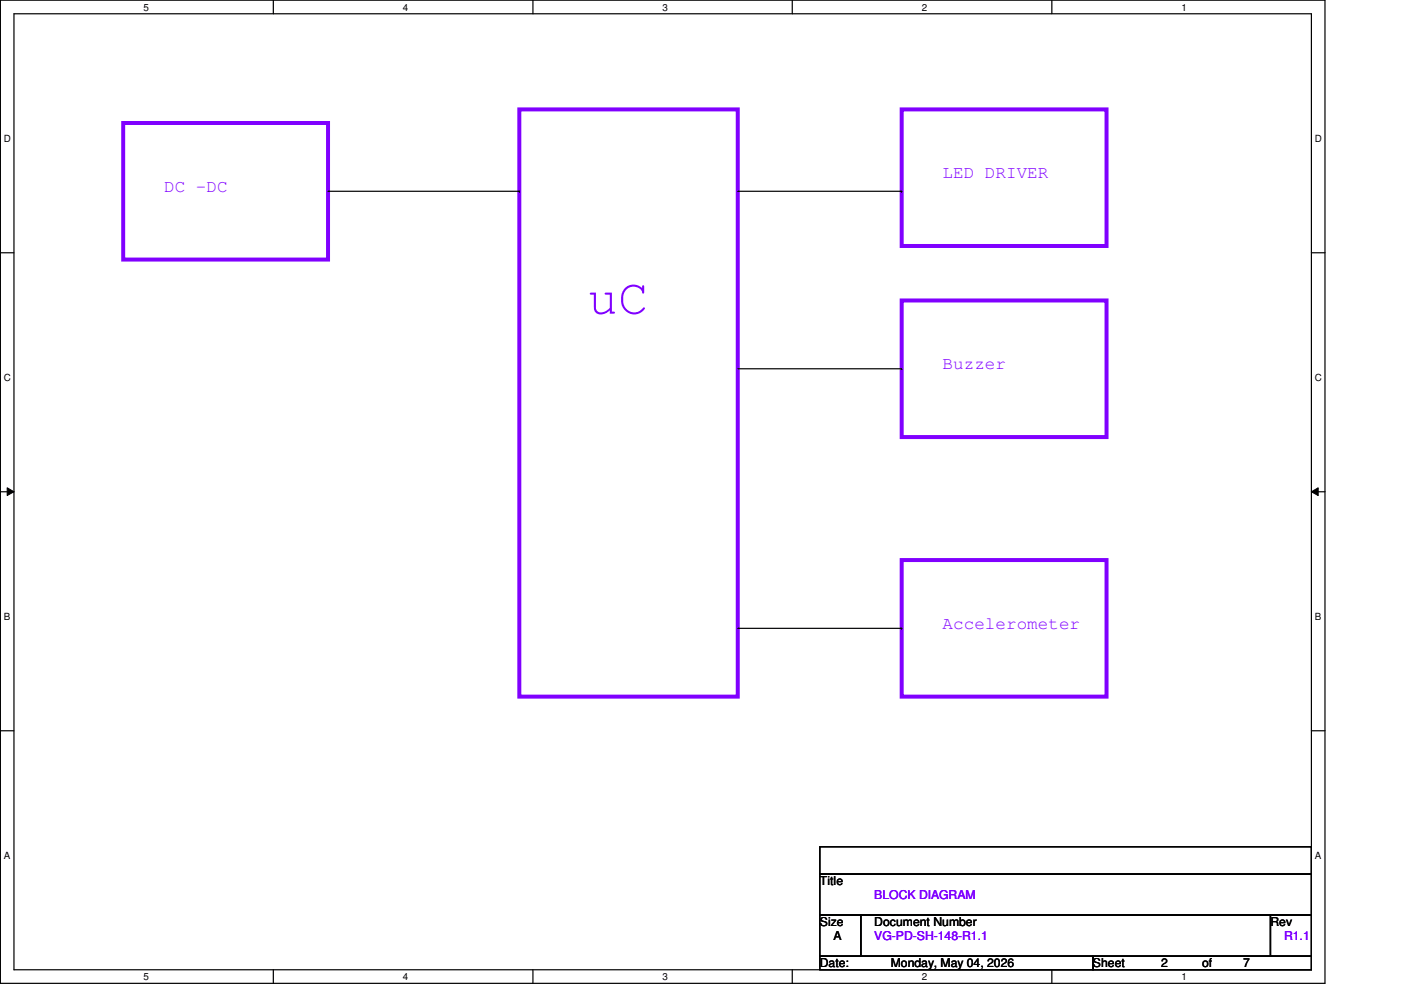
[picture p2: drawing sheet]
<svg xmlns="http://www.w3.org/2000/svg" width="297mm" height="210mm" viewBox="0 0 297 210" stroke-linecap="round" stroke-linejoin="round" font-family="sans-serif">
<defs><g id="words">
<text font-size="10.7" fill="#8000ff" x="124.6" y="66.5">uC</text>
<g font-size="3.7" fill="#8000ff">
<text x="34.8" y="40.7">DC -DC</text>
<text x="199.9" y="37.8">LED DRIVER</text>
<text x="199.9" y="78.3">Buzzer</text>
<text x="199.9" y="133.3">Accelerometer</text>
</g>
<g font-size="2.6">
<text x="173.8" y="187.7">Title</text>
<text x="173.8" y="196.3">Size</text>
<text x="185.4" y="196.3">Document Number</text>
<text x="269.4" y="196.3">Rev</text>
<text x="176.7" y="199.3">A</text>
<text x="173.8" y="205.1">Date:</text>
<text x="188.8" y="205.1">Monday, May 04, 2026</text>
<text x="231.7" y="205.1">Sheet</text>
<text x="246.2" y="205.1">2</text>
<text x="254.9" y="205.1">of</text>
<text x="263.6" y="205.1">7</text>
</g>
<g font-size="2.6" fill="#8000ff">
<text x="185.4" y="190.6">BLOCK DIAGRAM</text>
<text x="185.4" y="199.3">VG-PD-SH-148-R1.1</text>
<text x="272.2" y="199.3">R1.1</text>
</g>
<g font-size="2.1">
<text x="30.4" y="2.2">5</text>
<text x="85.4" y="2.2">4</text>
<text x="140.5" y="2.2">3</text>
<text x="195.4" y="2.2">2</text>
<text x="250.5" y="2.2">1</text>
<text x=".8" y="30.1">D</text>
<text x="278.8" y="30.1">D</text>
<text x=".8" y="80.8">C</text>
<text x="278.8" y="80.8">C</text>
<text x=".8" y="131.5">B</text>
<text x="278.8" y="131.5">B</text>
<text x=".8" y="182.2">A</text>
<text x="278.8" y="182.2">A</text>
<text x="30.4" y="207.8">5</text>
<text x="85.4" y="207.8">4</text>
<text x="140.5" y="207.8">3</text>
<text x="195.4" y="207.8">2</text>
<text x="250.5" y="207.8">1</text>
</g>
</g></defs>
<path d="M.1 0h280.8v208.5h-280.8zM3 2.9h275v202.7h-275z" fill="none" stroke="#000" stroke-width=".25"/>
<g fill="#fff">
<path d="M30.4 .3h1.2v2.4h-1.2z"/>
<path d="M30.4 205.9h1.2v2.3h-1.2z"/>
</g>
<path d="M58 0v2.9M58 205.6v2.9" fill="none" stroke="#000" stroke-width=".25"/>
<g fill="#fff">
<path d="M85.4 .3h1.2v2.4h-1.2z"/>
<path d="M85.4 205.9h1.2v2.3h-1.2z"/>
</g>
<path d="M113 0v2.9M113 205.6v2.9" fill="none" stroke="#000" stroke-width=".25"/>
<g fill="#fff">
<path d="M140.5 .3h1.1v2.4h-1.1z"/>
<path d="M140.5 205.9h1.1v2.3h-1.1z"/>
</g>
<path d="M168 0v2.9M168 205.6v2.9" fill="none" stroke="#000" stroke-width=".25"/>
<g fill="#fff">
<path d="M195.4 .3h1.2v2.4h-1.2z"/>
<path d="M195.4 205.9h1.2v2.3h-1.2z"/>
</g>
<path d="M223 0v2.9M223 205.6v2.9" fill="none" stroke="#000" stroke-width=".25"/>
<g fill="#fff">
<path d="M250.5 .3h1.1v2.4h-1.1z"/>
<path d="M250.5 205.9h1.1v2.3h-1.1z"/>
<path d="M.8 28.2h1.5v2.4h-1.5z"/>
<path d="M278.8 28.2h1.4v2.4h-1.4z"/>
<path d="M.8 78.9h1.5v2.3h-1.5z"/>
<path d="M278.8 78.9h1.4v2.3h-1.4z"/>
</g>
<path d="M.1 53.6h2.9M278 53.6h2.9" fill="none" stroke="#000" stroke-width=".25"/>
<g fill="#fff">
<path d="M.8 129.6h1.4v2.3h-1.4z"/>
<path d="M278.8 129.6h1.3v2.3h-1.3z"/>
</g>
<path d="M.1 104.3h2.9M278 104.3h2.9" fill="none" stroke="#000" stroke-width=".25"/>
<path d="M1.5 103.4l1.5 .9-1.5 .8zM278 104.3l1.5-.9v1.7z" fill="#000"/>
<path d="M1.5 103.4l1.5 .9-1.5 .8zM278 104.3l1.5-.9v1.7z" fill="none" stroke="#000" stroke-width=".21"/>
<g fill="#fff">
<path d="M.8 180.3h1.4v2.3h-1.4z"/>
<path d="M278.8 180.3h1.3v2.3h-1.3z"/>
</g>
<g fill="none" stroke="#000" stroke-width=".25">
<path d="M69.6 40.6h40.5M110.1 40.6h.1M156.4 40.6h34.8M191.2 40.6h.1M156.4 78.2h34.8M191.2 78.2h.1M156.4 133.2h34.8M191.2 133.2h.1M.1 154.9h2.9M278 154.9h2.9M173.8 179.5h104.2v5.8h-104.2zM173.8 185.3h104.2v8.7h-104.2z"/>
<path d="M173.8 194h8.7v8.7h-8.7zM182.5 194h86.9v8.7h-86.9zM269.4 194h8.6v8.7h-8.6zM173.8 202.7h57.9v2.9h-57.9zM231.7 202.7h46.3v2.9h-46.3z"/>
</g>
<path d="M26.1 26.1h43.5v28.9h-43.5zM110.1 23.2h46.3v124.5h-46.3zM191.2 23.2h43.4v29h-43.4zM191.2 63.7h43.4v29h-43.4zM191.2 118.7h43.4v29h-43.4z" fill="none" stroke="#8000ff" stroke-width=".85"/>
<use href="#words"/>
</svg>
